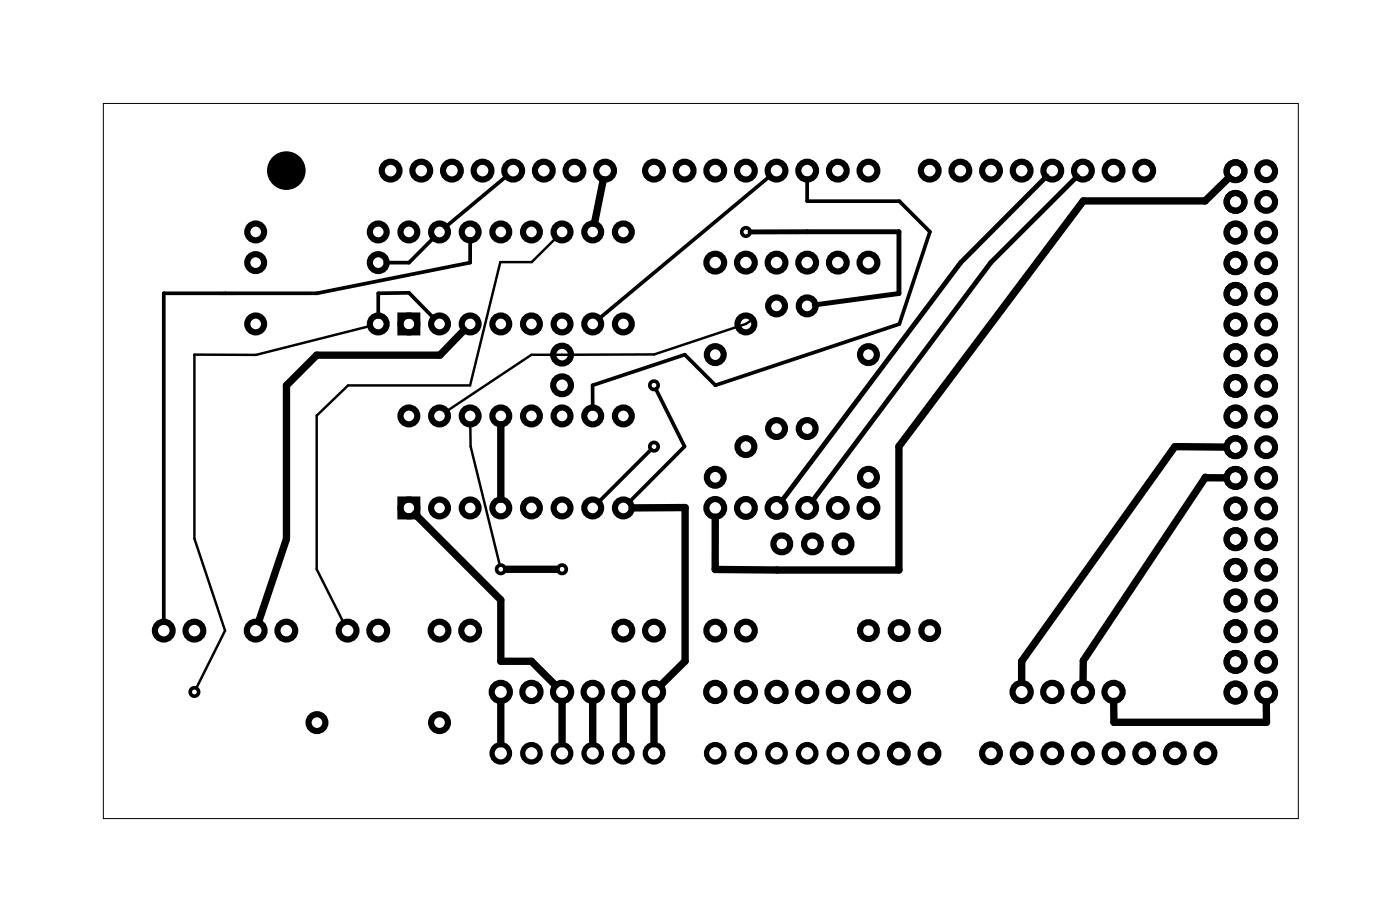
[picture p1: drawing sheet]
<svg xmlns="http://www.w3.org/2000/svg" width="116mm" height="76mm" viewBox="0 0 116 76" stroke-linecap="round" stroke-linejoin="round" font-family="sans-serif">
<path d="M8.6 8.6h99v59.2h-99z" fill="none" stroke="#000" stroke-width=".08"/>
<g fill="none" stroke="#000" stroke-width=".3">
<path d="M36 19.6l-2.1 2.2h-2M39 19.8v2l-12.7 2.5h-12.7v27.3M42.1 14.5l-5.2 4.3M63.9 14.5l-14.3 12M66.9 14.8v1.9h7.7l2.5 2.5-2.5 7.6-15.3 5.1-2.5-2.5-7.7 2.5v2M31.4 26.2v-1.9h2.5l2.1 2.1M54 37.2l-4.4 4.5M54.4 32.2l2.4 4.8-4.7 4.7"/>
<circle cx="61.8" cy="19.2" r=".35"/>
<circle cx="54.2" cy="37" r=".35"/>
<circle cx="54.2" cy="31.9" r=".35"/>
<circle cx="16.1" cy="57.3" r=".35"/>
<circle cx="41.5" cy="47.2" r=".35"/>
<circle cx="46.6" cy="47.2" r=".35"/>
</g>
<circle cx="74.5" cy="57.3" r=".75" fill="none" stroke="#000" stroke-width=".5"/>
<g fill="none" stroke="#000" stroke-width=".51">
<path d="M33.2 26.1h1.4v1.4h-1.4zM33.2 41.4h1.4v1.4h-1.4z"/>
<circle cx="21.2" cy="19.2" r=".7"/>
<circle cx="31.4" cy="19.2" r=".7"/>
<circle cx="32.4" cy="14.1" r=".74"/>
<circle cx="33.9" cy="19.2" r=".7"/>
<circle cx="34.9" cy="14.1" r=".74"/>
<circle cx="36.4" cy="19.2" r=".7"/>
<circle cx="37.5" cy="14.1" r=".74"/>
<circle cx="39" cy="19.2" r=".7"/>
<circle cx="40" cy="14.1" r=".74"/>
<circle cx="41.5" cy="19.2" r=".7"/>
<circle cx="42.5" cy="14.1" r=".74"/>
<circle cx="44.1" cy="19.2" r=".7"/>
<circle cx="45.1" cy="14.1" r=".74"/>
<circle cx="46.6" cy="19.2" r=".7"/>
<circle cx="47.6" cy="14.1" r=".74"/>
<circle cx="49.1" cy="19.2" r=".7"/>
<circle cx="50.2" cy="14.1" r=".74"/>
<circle cx="51.7" cy="19.2" r=".7"/>
<circle cx="54.2" cy="14.1" r=".74"/>
<circle cx="56.8" cy="14.1" r=".74"/>
<circle cx="59.3" cy="14.1" r=".74"/>
<circle cx="61.8" cy="14.1" r=".74"/>
<circle cx="64.4" cy="14.1" r=".74"/>
<circle cx="66.9" cy="14.1" r=".74"/>
<circle cx="69.5" cy="14.1" r=".74"/>
<circle cx="72" cy="14.1" r=".74"/>
<circle cx="77.1" cy="14.1" r=".74"/>
<circle cx="79.6" cy="14.1" r=".74"/>
<circle cx="82.2" cy="14.1" r=".74"/>
<circle cx="84.7" cy="14.1" r=".74"/>
<circle cx="87.2" cy="14.1" r=".74"/>
<circle cx="89.8" cy="14.1" r=".74"/>
<circle cx="92.3" cy="14.1" r=".74"/>
<circle cx="94.9" cy="14.1" r=".74"/>
<circle cx="102.4" cy="16.7" r=".74"/>
<circle cx="102.4" cy="14.2" r=".74"/>
<circle cx="102.4" cy="19.3" r=".74"/>
<circle cx="105" cy="16.7" r=".74"/>
<circle cx="105" cy="14.2" r=".74"/>
<circle cx="105" cy="19.3" r=".74"/>
<circle cx="21.2" cy="21.8" r=".7"/>
<circle cx="21.2" cy="26.8" r=".7"/>
<circle cx="31.4" cy="26.8" r=".7"/>
<circle cx="31.4" cy="21.8" r=".7"/>
<circle cx="33.9" cy="34.5" r=".7"/>
<circle cx="33.9" cy="26.8" r=".7"/>
<circle cx="36.4" cy="34.5" r=".7"/>
<circle cx="36.4" cy="26.8" r=".7"/>
<circle cx="39" cy="34.5" r=".7"/>
<circle cx="39" cy="26.8" r=".7"/>
<circle cx="41.5" cy="34.5" r=".7"/>
<circle cx="41.5" cy="26.8" r=".7"/>
<circle cx="44.1" cy="34.5" r=".7"/>
<circle cx="44.1" cy="26.8" r=".7"/>
<circle cx="46.6" cy="31.9" r=".74"/>
<circle cx="46.6" cy="29.4" r=".74"/>
<circle cx="46.6" cy="34.5" r=".7"/>
<circle cx="46.6" cy="26.8" r=".7"/>
<circle cx="49.1" cy="34.5" r=".7"/>
<circle cx="49.1" cy="26.8" r=".7"/>
<circle cx="51.7" cy="34.5" r=".7"/>
<circle cx="51.7" cy="26.8" r=".7"/>
<circle cx="59.3" cy="29.4" r=".7"/>
<circle cx="59.3" cy="39.5" r=".7"/>
<circle cx="59.3" cy="21.8" r=".74"/>
<circle cx="61.8" cy="26.8" r=".7"/>
<circle cx="61.8" cy="37" r=".7"/>
<circle cx="61.8" cy="21.8" r=".74"/>
<circle cx="64.4" cy="25.3" r=".7"/>
<circle cx="64.4" cy="35.5" r=".7"/>
<circle cx="64.4" cy="21.8" r=".74"/>
<circle cx="66.9" cy="25.3" r=".7"/>
<circle cx="66.9" cy="35.5" r=".7"/>
<circle cx="66.9" cy="21.8" r=".74"/>
<circle cx="69.5" cy="21.8" r=".74"/>
<circle cx="72" cy="29.4" r=".7"/>
<circle cx="72" cy="39.5" r=".7"/>
<circle cx="72" cy="21.8" r=".74"/>
<circle cx="102.4" cy="37" r=".74"/>
<circle cx="102.4" cy="39.6" r=".74"/>
<circle cx="102.4" cy="34.5" r=".74"/>
<circle cx="102.4" cy="21.8" r=".74"/>
<circle cx="102.4" cy="32" r=".74"/>
<circle cx="102.4" cy="24.3" r=".74"/>
<circle cx="102.4" cy="26.9" r=".74"/>
<circle cx="102.4" cy="29.4" r=".74"/>
<circle cx="105" cy="39.6" r=".74"/>
<circle cx="105" cy="37" r=".74"/>
<circle cx="105" cy="34.5" r=".74"/>
<circle cx="105" cy="21.8" r=".74"/>
<circle cx="105" cy="29.4" r=".74"/>
<circle cx="105" cy="32" r=".74"/>
<circle cx="105" cy="26.9" r=".74"/>
<circle cx="105" cy="24.3" r=".74"/>
<circle cx="13.6" cy="52.2" r=".74"/>
<circle cx="16.1" cy="52.2" r=".74"/>
<circle cx="21.2" cy="52.2" r=".74"/>
<circle cx="23.7" cy="52.2" r=".74"/>
<circle cx="26.3" cy="59.9" r=".7"/>
<circle cx="28.8" cy="52.2" r=".74"/>
<circle cx="31.4" cy="52.2" r=".74"/>
<circle cx="33.9" cy="42.1" r=".7"/>
<circle cx="36.4" cy="59.9" r=".7"/>
<circle cx="36.4" cy="42.1" r=".7"/>
<circle cx="36.4" cy="52.2" r=".74"/>
<circle cx="39" cy="42.1" r=".7"/>
<circle cx="39" cy="52.2" r=".74"/>
<circle cx="41.5" cy="57.3" r=".75"/>
<circle cx="41.5" cy="42.1" r=".7"/>
<circle cx="44.1" cy="57.3" r=".75"/>
<circle cx="44.1" cy="42.1" r=".7"/>
<circle cx="46.6" cy="57.3" r=".75"/>
<circle cx="46.6" cy="42.1" r=".7"/>
<circle cx="49.1" cy="57.3" r=".75"/>
<circle cx="49.1" cy="42.1" r=".7"/>
<circle cx="51.7" cy="57.3" r=".75"/>
<circle cx="51.7" cy="42.1" r=".7"/>
<circle cx="51.7" cy="52.2" r=".74"/>
<circle cx="54.2" cy="57.3" r=".75"/>
<circle cx="54.2" cy="52.2" r=".74"/>
<circle cx="59.3" cy="57.3" r=".75"/>
<circle cx="59.3" cy="52.2" r=".74"/>
<circle cx="59.3" cy="42.1" r=".74"/>
<circle cx="61.8" cy="57.3" r=".75"/>
<circle cx="61.8" cy="42.1" r=".74"/>
<circle cx="61.8" cy="52.2" r=".74"/>
<circle cx="64.4" cy="57.3" r=".75"/>
<circle cx="64.4" cy="42.1" r=".74"/>
<circle cx="64.8" cy="45" r=".7"/>
<circle cx="66.9" cy="57.3" r=".75"/>
<circle cx="66.9" cy="42.1" r=".74"/>
<circle cx="67.4" cy="45" r=".7"/>
<circle cx="69.5" cy="57.3" r=".75"/>
<circle cx="69.5" cy="42.1" r=".74"/>
<circle cx="69.9" cy="45" r=".7"/>
<circle cx="72" cy="57.3" r=".75"/>
<circle cx="72" cy="52.2" r=".7"/>
<circle cx="72" cy="42.1" r=".74"/>
<circle cx="74.5" cy="52.2" r=".7"/>
<circle cx="77.1" cy="52.2" r=".7"/>
<circle cx="84.7" cy="57.3" r=".75"/>
<circle cx="87.2" cy="57.3" r=".75"/>
<circle cx="89.8" cy="57.3" r=".75"/>
<circle cx="92.3" cy="57.3" r=".75"/>
<circle cx="102.4" cy="54.8" r=".74"/>
<circle cx="102.4" cy="42.1" r=".74"/>
<circle cx="102.4" cy="52.3" r=".74"/>
<circle cx="102.4" cy="57.4" r=".74"/>
<circle cx="102.4" cy="47.2" r=".74"/>
<circle cx="102.4" cy="44.7" r=".74"/>
<circle cx="102.4" cy="49.7" r=".74"/>
<circle cx="105" cy="52.3" r=".74"/>
<circle cx="105" cy="57.4" r=".74"/>
<circle cx="105" cy="44.7" r=".74"/>
<circle cx="105" cy="42.1" r=".74"/>
<circle cx="105" cy="47.2" r=".74"/>
<circle cx="105" cy="49.7" r=".74"/>
<circle cx="105" cy="54.8" r=".74"/>
<circle cx="74.5" cy="62.4" r=".74"/>
<circle cx="77.1" cy="62.4" r=".74"/>
<circle cx="82.2" cy="62.4" r=".74"/>
<circle cx="84.7" cy="62.4" r=".74"/>
<circle cx="87.2" cy="62.4" r=".74"/>
<circle cx="89.8" cy="62.4" r=".74"/>
<circle cx="92.3" cy="62.4" r=".74"/>
<circle cx="94.9" cy="62.4" r=".74"/>
<circle cx="97.4" cy="62.4" r=".74"/>
<circle cx="99.9" cy="62.4" r=".74"/>
</g>
<g fill="none" stroke="#000" stroke-width=".43">
<circle cx="41.5" cy="62.4" r=".72"/>
<circle cx="44.1" cy="62.4" r=".72"/>
<circle cx="46.6" cy="62.4" r=".72"/>
<circle cx="49.1" cy="62.4" r=".72"/>
<circle cx="51.7" cy="62.4" r=".72"/>
<circle cx="54.2" cy="62.4" r=".72"/>
<circle cx="59.3" cy="62.4" r=".72"/>
<circle cx="61.8" cy="62.4" r=".72"/>
<circle cx="64.4" cy="62.4" r=".72"/>
<circle cx="66.9" cy="62.4" r=".72"/>
<circle cx="69.5" cy="62.4" r=".72"/>
<circle cx="72" cy="62.4" r=".72"/>
</g>
<circle cx="23.7" cy="14.1" r="1.6" fill="#000"/>
<path d="M46.2 19.6l-2.1 2.1h-2.6l-2.5 10.2h-10.1l-2.6 2.5v12.7l2.2 4.6M30.8 27l-9.6 2.4h-5.1v15.2l2.6 7.6-2.4 4.8M39 35v2l2.4 9.8M62.3 26.5l-.4 .3-7.7 2.6h-10.1l-7.2 4.7" fill="none" stroke="#000" stroke-width=".2"/>
<g fill="none" stroke="#000" stroke-width=".61">
<path d="M50 14.9l-.7 3.6M101.9 14.7l-2 1.9h-10.1l-15.3 20.4v10.2h-15.2v-4.4M38.5 27.4l-2 2h-10.2l-2.6 2.5v12.7l-2.3 6.9M41.5 35.2v6.1M101.7 39.6h-1.8l-10.1 15.1v1.8M101.7 37h-4.3l-12.7 17.8v1.7M34.4 42.6l7.1 7.1v5.1h2.6l1.9 2M41.5 58.1v3.5M42 47.2h4.1M46.6 58.1v3.5M49.1 58.1v3.5M51.7 58.1v3.5"/>
<path d="M52.4 42.1l4.4-.1v12.8l-2 2M54.2 58.1v3.5M92.3 58.1v1.7h12.7v-1.7"/>
</g>
<path d="M62.2 19.2h12.3v5.1l-7 1M86.8 14.6l-7.2 7.1-14.8 19.9M89.3 14.6l-7.2 7.1-14.8 19.9" fill="none" stroke="#000" stroke-width=".41"/>
</svg>
